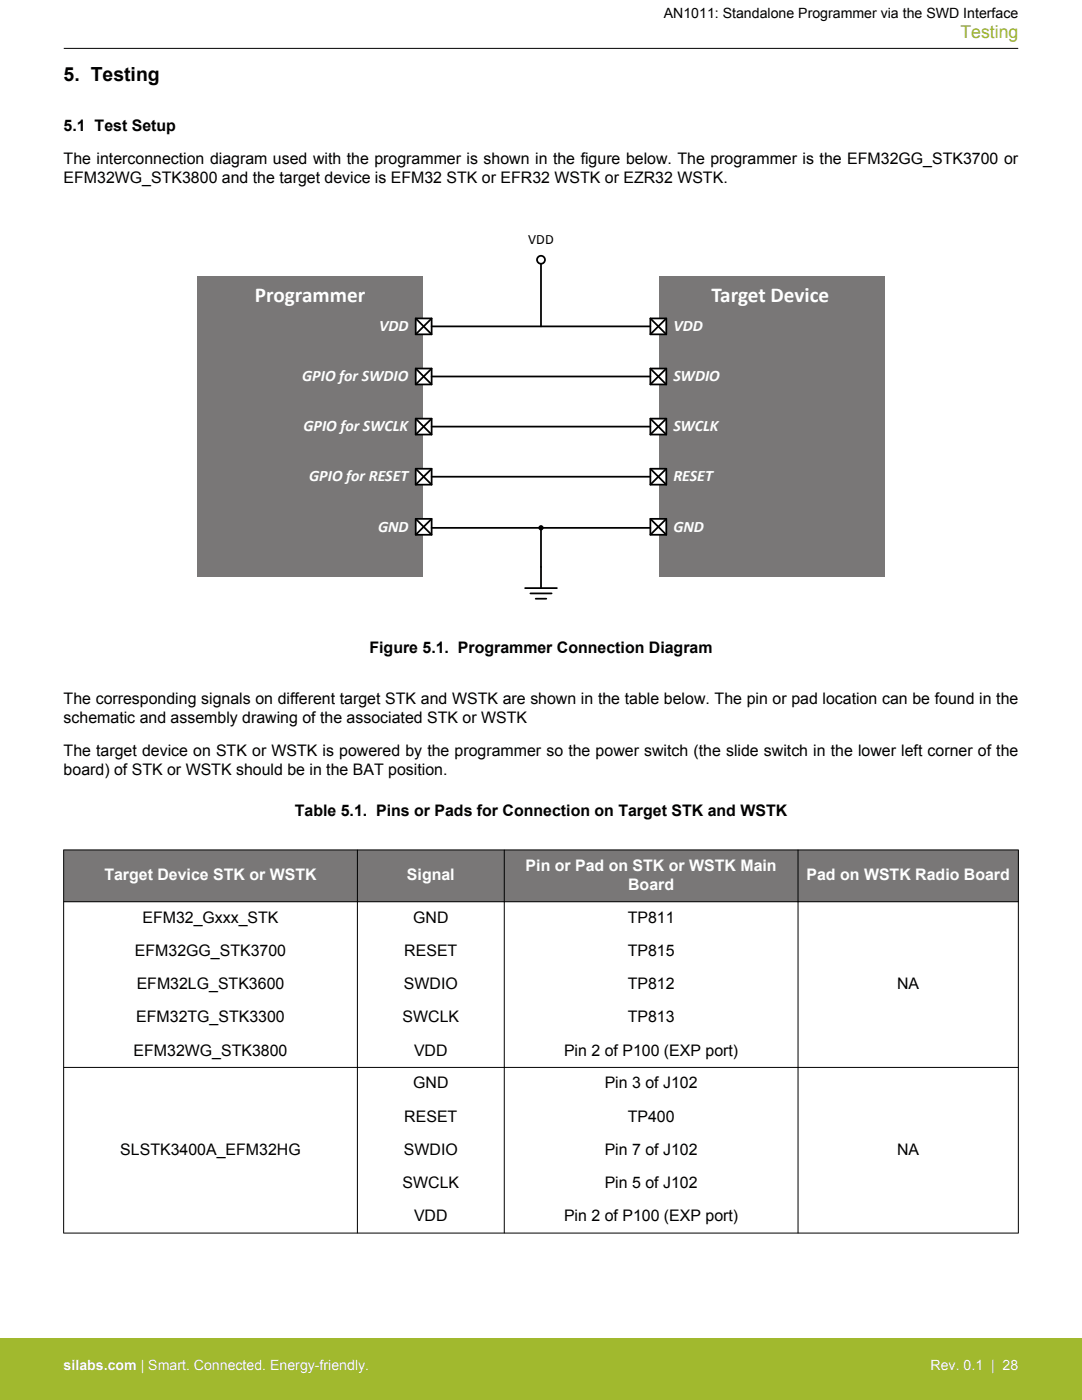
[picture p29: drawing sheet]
<svg xmlns="http://www.w3.org/2000/svg" width="216mm" height="279mm" viewBox="0 0 216 279" stroke-linecap="round" stroke-linejoin="round" font-family="sans-serif">
<defs><g id="words">
<g font-size="4.2" fill="#fff">
<text x="50.9" y="60.4">Programmer</text>
<text x="142" y="60.4">Target Device</text>
</g>
<text font-size="3.9" x="12.7" y="16.1">5. Testing</text>
<text font-size="3.5" fill="#a1b92e" x="191.6" y="7.5">Testing</text>
<g font-size="3.2">
<text x="12.7" y="26.2">5.1 Test Setup</text>
<text x="12.7" y="32.8">The interconnection diagram used with the programmer is shown in the figure below. The programmer is the EFM32GG_STK3700 or</text>
<text x="12.7" y="36.6">EFM32WG_STK3800 and the target device is EFM32 STK or EFR32 WSTK or EZR32 WSTK.</text>
<text x="73.7" y="130.4">Figure 5.1. Programmer Connection Diagram</text>
<text x="12.7" y="140.5">The corresponding signals on different target STK and WSTK are shown in the table below. The pin or pad location can be found in the</text>
<text x="12.7" y="144.3">schematic and assembly drawing of the associated STK or WSTK</text>
<text x="12.7" y="151">The target device on STK or WSTK is powered by the programmer so the power switch (the slide switch in the lower left corner of the</text>
<text x="12.7" y="154.8">board) of STK or WSTK should be in the BAT position.</text>
<text x="58.8" y="162.8">Table 5.1. Pins or Pads for Connection on Target STK and WSTK</text>
<text x="28.4" y="184.1">EFM32_Gxxx_STK</text>
<text x="82.4" y="184.1">GND</text>
<text x="125.3" y="184.1">TP811</text>
<text x="26.9" y="190.8">EFM32GG_STK3700</text>
<text x="80.7" y="190.8">RESET</text>
<text x="125.3" y="190.8">TP815</text>
<text x="27.3" y="197.4">EFM32LG_STK3600</text>
<text x="80.6" y="197.4">SWDIO</text>
<text x="125.3" y="197.4">TP812</text>
<text x="179" y="197.4">NA</text>
<text x="27.2" y="204">EFM32TG_STK3300</text>
<text x="80.3" y="204">SWCLK</text>
<text x="125.3" y="204">TP813</text>
<text x="26.7" y="210.7">EFM32WG_STK3800</text>
<text x="82.6" y="210.7">VDD</text>
<text x="112.5" y="210.7">Pin 2 of P100 (EXP port)</text>
<text x="82.4" y="217.2">GND</text>
<text x="120.7" y="217.2">Pin 3 of J102</text>
<text x="80.7" y="223.8">RESET</text>
<text x="125.3" y="223.8">TP400</text>
<text x="24" y="230.5">SLSTK3400A_EFM32HG</text>
<text x="80.6" y="230.5">SWDIO</text>
<text x="120.7" y="230.5">Pin 7 of J102</text>
<text x="179" y="230.5">NA</text>
<text x="80.3" y="237.1">SWCLK</text>
<text x="120.7" y="237.1">Pin 5 of J102</text>
<text x="82.6" y="243.7">VDD</text>
<text x="112.5" y="243.7">Pin 2 of P100 (EXP port)</text>
</g>
<g font-size="3.2" fill="#fff">
<text x="75.7" y="66.1">VDD</text>
<text x="134.4" y="66.1">VDD</text>
<text x="60.3" y="76.1">GPIO for SWDIO</text>
<text x="134.4" y="76.1">SWDIO</text>
<text x="60.5" y="86.1">GPIO for SWCLK</text>
<text x="134.4" y="86.1">SWCLK</text>
<text x="61.7" y="96.1">GPIO for RESET</text>
<text x="134.4" y="96.1">RESET</text>
<text x="75.4" y="106.1">GND</text>
<text x="134.4" y="106.1">GND</text>
<text x="104.9" y="173.8">Pin or Pad on STK or WSTK Main</text>
<text x="20.8" y="175.7">Target Device STK or WSTK</text>
<text x="81.2" y="175.7">Signal</text>
<text x="125.3" y="177.6">Board</text>
<text x="160.9" y="175.7">Pad on WSTK Radio Board</text>
</g>
<g font-size="2.8">
<text x="132.5" y="3.5">AN1011: Standalone Programmer via the SWD Interface</text>
<text x="105.4" y="48.7">VDD</text>
</g>
<g font-size="2.8" fill="#fff">
<text x="12.7" y="273.4">silabs.com | Smart. Connected. Energy-friendly.</text>
<text x="185.7" y="273.4">Rev. 0.1 | 28</text>
</g>
</g></defs>
<path d="M39.5 55.1h45v60h-45z" fill-rule="evenodd" fill="#797777"/>
<path d="M83 63.5h3.1v3.2h-3.1z" fill-rule="evenodd" fill="#fff" stroke="#000" stroke-width=".35"/>
<path d="M82.9 63.6l3.2 3.1M86.1 63.5l-3.2 3.2" fill="none" stroke="#000" stroke-width=".35"/>
<path d="M164.8 111h3.2v3.2h-3.2z" fill-rule="evenodd" fill="#fff" stroke="#000" stroke-width=".35"/>
<path d="M164.8 111l3.1 3.2M167.9 111l-3.1 3.2" fill="none" stroke="#000" stroke-width=".35"/>
<path d="M83 73.5h3.1v3.2h-3.1z" fill-rule="evenodd" fill="#fff" stroke="#000" stroke-width=".35"/>
<path d="M82.9 73.6l3.2 3.1M86.1 73.5l-3.2 3.2" fill="none" stroke="#000" stroke-width=".35"/>
<path d="M83 83.5h3.1v3.2h-3.1z" fill-rule="evenodd" fill="#fff" stroke="#000" stroke-width=".35"/>
<path d="M82.9 83.6l3.2 3.1M86.1 83.5l-3.2 3.2" fill="none" stroke="#000" stroke-width=".35"/>
<path d="M83 93.5h3.1v3.2h-3.1z" fill-rule="evenodd" fill="#fff" stroke="#000" stroke-width=".35"/>
<path d="M82.9 93.6l3.2 3.1M86.1 93.5l-3.2 3.2" fill="none" stroke="#000" stroke-width=".35"/>
<path d="M131.4 55.1h45v60h-45z" fill-rule="evenodd" fill="#797777"/>
<path d="M83 103.5h3.1v3.2h-3.1z" fill-rule="evenodd" fill="#fff" stroke="#000" stroke-width=".35"/>
<path d="M82.9 103.6l3.2 3.1M86.1 103.5l-3.2 3.2" fill="none" stroke="#000" stroke-width=".35"/>
<path d="M129.8 63.5h3.1v3.2h-3.1z" fill-rule="evenodd" fill="#fff" stroke="#000" stroke-width=".35"/>
<path d="M129.8 63.6l3.1 3.1M132.9 63.5l-3.1 3.2" fill="none" stroke="#000" stroke-width=".35"/>
<path d="M129.8 73.5h3.1v3.2h-3.1z" fill-rule="evenodd" fill="#fff" stroke="#000" stroke-width=".35"/>
<path d="M129.8 73.6l3.1 3.1M132.9 73.5l-3.1 3.2" fill="none" stroke="#000" stroke-width=".35"/>
<path d="M129.8 83.5h3.1v3.2h-3.1z" fill-rule="evenodd" fill="#fff" stroke="#000" stroke-width=".35"/>
<path d="M129.8 83.6l3.1 3.1M132.9 83.5l-3.1 3.2" fill="none" stroke="#000" stroke-width=".35"/>
<path d="M129.8 93.5h3.1v3.2h-3.1z" fill-rule="evenodd" fill="#fff" stroke="#000" stroke-width=".35"/>
<path d="M129.8 93.6l3.1 3.1M132.9 93.5l-3.1 3.2" fill="none" stroke="#000" stroke-width=".35"/>
<path d="M129.8 103.5h3.1v3.2h-3.1z" fill-rule="evenodd" fill="#fff" stroke="#000" stroke-width=".35"/>
<path d="M104.8 117.4h6.3M105.8 118.4h4.3M106.9 119.5h2.1M108 113.1v4.3M129.8 103.6l3.1 3.1M132.9 103.5l-3.1 3.2" fill="none" stroke="#000" stroke-width=".35"/>
<circle cx="108" cy="51.8" r=".79" fill="#fff" stroke="#000" stroke-width=".35"/>
<path d="M107.9 52.6v12.5M86.1 65.1h43.7M86.1 75.1h43.7M86.1 85.1h43.7M86.1 95.1h43.7M86.1 105.3h43.7M107.9 105.3v7.8" fill="none" stroke="#000" stroke-width=".35"/>
<circle cx="107.9" cy="105.3" r=".4" fill="#000" stroke="#000" stroke-width=".25"/>
<g fill="#797777">
<path d="M12.7 169.6h190.5v10.4h-190.5z" fill-rule="evenodd"/>
<path d="M12.7 169.6h190.5v10.4h-190.5z" fill-rule="evenodd"/>
</g>
<path d="M12.7 9.7h190.5M12.7 169.6h190.5M12.7 180h190.5M12.7 169.6v76.5M71.3 169.6v76.5M100.6 169.6v76.5M159.2 169.6v76.5M203.2 169.6v76.5M12.7 213h190.5M12.7 246.1h190.5" fill="none" stroke="#000" stroke-width=".2"/>
<path d="M0 267h215.9v12.4h-215.9z" fill="#a1b92e"/>
<use href="#words"/>
</svg>
